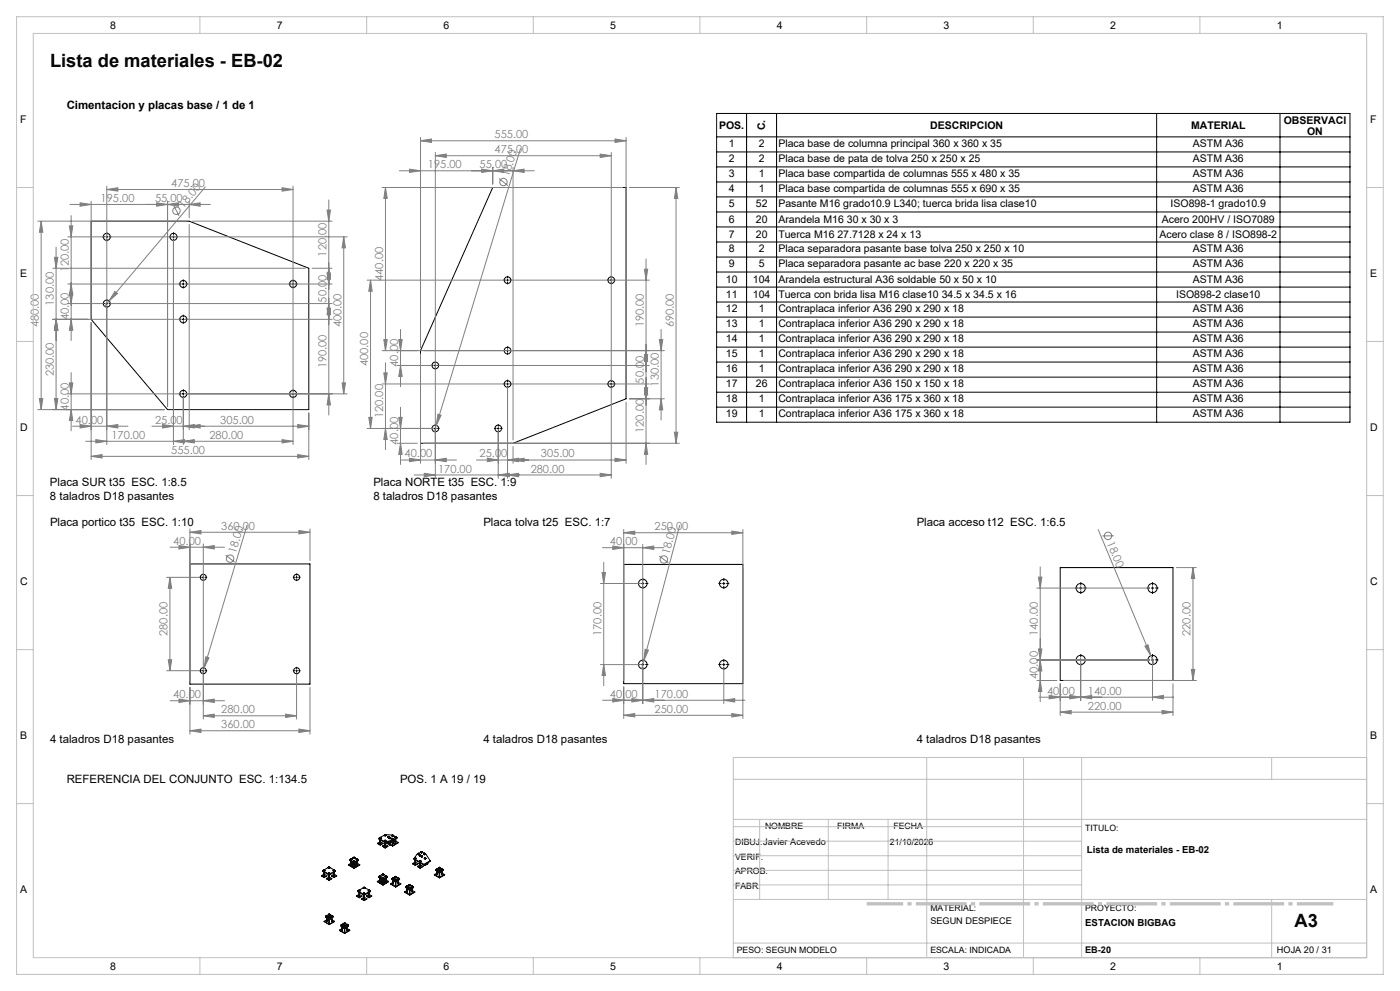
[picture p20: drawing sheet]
<svg xmlns="http://www.w3.org/2000/svg" width="420mm" height="297mm" viewBox="0 0 420 297" stroke-linecap="round" stroke-linejoin="round" font-family="sans-serif">
<defs><g id="words">
<g font-size="5.5">
<text x="15" y="19.9">Lista de materiales - EB-02</text>
<text x="388.4" y="277.8">A3</text>
</g>
<g font-size="3.4">
<text x="20" y="32.7">Cimentacion y placas base / 1 de 1</text>
<text x="15" y="145.7">Placa SUR t35 ESC. 1:8.5</text>
<text x="15" y="149.7">8 taladros D18 pasantes</text>
<text x="112" y="145.7">Placa NORTE t35 ESC. 1:9</text>
<text x="112" y="149.7">8 taladros D18 pasantes</text>
<text x="15" y="157.7">Placa portico t35 ESC. 1:10</text>
<text x="145" y="157.7">Placa tolva t25 ESC. 1:7</text>
<text x="275" y="157.7">Placa acceso t12 ESC. 1:6.5</text>
<text x="15" y="222.7">4 taladros D18 pasantes</text>
<text x="145" y="222.7">4 taladros D18 pasantes</text>
<text x="275" y="222.7">4 taladros D18 pasantes</text>
<text x="20" y="234.7">REFERENCIA DEL CONJUNTO ESC. 1:134.5</text>
<text x="120" y="234.7">POS. 1 A 19 / 19</text>
</g>
<g font-size="3.3" fill="#808080">
<text x="148.4" y="41.4">555.00</text>
<text x="148.4" y="45.9">475.00</text>
<text x="128.4" y="50.4">195.00</text>
<text x="143.9" y="50.4">55.00</text>
<text x="152.8" y="53.1" transform="rotate(-73 152.8 53.1)">18.00</text>
<text x="51.4" y="56">475.00</text>
<text x="30.2" y="60.5">195.00</text>
<text x="46.5" y="60.5">55.00</text>
<text x="55.1" y="62.5" transform="rotate(-50 55.1 62.5)">18.00</text>
<text x="97.9" y="76.9" transform="rotate(-90 97.9 76.9)">120.00</text>
<text x="20.6" y="81.6" transform="rotate(-90 20.6 81.6)">120.00</text>
<text x="114.9" y="84.2" transform="rotate(-90 114.9 84.2)">440.00</text>
<text x="16.1" y="91.6" transform="rotate(-90 16.1 91.6)">130.00</text>
<text x="20.6" y="96" transform="rotate(-90 20.6 96)">40.00</text>
<text x="97.9" y="90.7" transform="rotate(-90 97.9 90.7)">50.00</text>
<text x="11.6" y="98.1" transform="rotate(-90 11.6 98.1)">480.00</text>
<text x="102.4" y="98.1" transform="rotate(-90 102.4 98.1)">400.00</text>
<text x="193.1" y="98.1" transform="rotate(-90 193.1 98.1)">190.00</text>
<text x="202.1" y="98.1" transform="rotate(-90 202.1 98.1)">690.00</text>
<text x="16.1" y="112.8" transform="rotate(-90 16.1 112.8)">230.00</text>
<text x="97.9" y="110.4" transform="rotate(-90 97.9 110.4)">190.00</text>
<text x="110.4" y="109.7" transform="rotate(-90 110.4 109.7)">400.00</text>
<text x="119.4" y="109.9" transform="rotate(-90 119.4 109.9)">40.00</text>
<text x="193.1" y="114.9" transform="rotate(-90 193.1 114.9)">50.00</text>
<text x="197.6" y="115.9" transform="rotate(-90 197.6 115.9)">130.00</text>
<text x="20.6" y="123" transform="rotate(-90 20.6 123)">40.00</text>
<text x="114.9" y="125.3" transform="rotate(-90 114.9 125.3)">120.00</text>
<text x="22.7" y="127">40.00</text>
<text x="33.4" y="131.5">170.00</text>
<text x="46.5" y="127">25.00</text>
<text x="62.8" y="131.5">280.00</text>
<text x="66.1" y="127">305.00</text>
<text x="193.1" y="129.7" transform="rotate(-90 193.1 129.7)">120.00</text>
<text x="51.4" y="136">555.00</text>
<text x="119.4" y="133.3" transform="rotate(-90 119.4 133.3)">40.00</text>
<text x="121.4" y="137.1">40.00</text>
<text x="143.9" y="137.1">25.00</text>
<text x="162.3" y="137.1">305.00</text>
<text x="131.4" y="141.6">170.00</text>
<text x="159.2" y="141.6">280.00</text>
<text x="66.4" y="158.8">360.00</text>
<text x="196.4" y="158.9">250.00</text>
<text x="52" y="163.3">40.00</text>
<text x="70.8" y="166" transform="rotate(-73 70.8 166)">18.00</text>
<text x="183" y="163.4">40.00</text>
<text x="200.8" y="166.2" transform="rotate(-75 200.8 166.2)">18.00</text>
<text x="332" y="162.7" transform="rotate(67 332 162.7)">18.00</text>
<text x="50.3" y="190.6" transform="rotate(-90 50.3 190.6)">280.00</text>
<text x="180.4" y="190.6" transform="rotate(-90 180.4 190.6)">170.00</text>
<text x="311.4" y="190.6" transform="rotate(-90 311.4 190.6)">140.00</text>
<text x="357.2" y="190.6" transform="rotate(-90 357.2 190.6)">220.00</text>
<text x="311.4" y="203.5" transform="rotate(-90 311.4 203.5)">40.00</text>
<text x="52" y="209.3">40.00</text>
<text x="183" y="209.1">40.00</text>
<text x="196.4" y="209.1">170.00</text>
<text x="314.1" y="208.2">40.00</text>
<text x="326.4" y="208.2">140.00</text>
<text x="66.4" y="213.8">280.00</text>
<text x="196.4" y="213.6">250.00</text>
<text x="326.4" y="212.7">220.00</text>
<text x="66.4" y="218.3">360.00</text>
</g>
<g font-size="3.2">
<text x="33" y="8.6">8</text>
<text x="83" y="8.6">7</text>
<text x="133" y="8.6">6</text>
<text x="183" y="8.6">5</text>
<text x="233" y="8.6">4</text>
<text x="283" y="8.6">3</text>
<text x="333" y="8.6">2</text>
<text x="383" y="8.6">1</text>
<text x="6" y="36.8">F</text>
<text x="215.7" y="38.6">POS.</text>
<text x="229.6" y="39.1" transform="rotate(-90 229.6 39.1)">C.</text>
<text x="279" y="38.6">DESCRIPCION</text>
<text x="357.3" y="38.6">MATERIAL</text>
<text x="385.1" y="37.1">OBSERVACI</text>
<text x="392.1" y="40.4">ON</text>
<text x="411" y="36.8">F</text>
<text x="218.6" y="44">1</text>
<text x="227.6" y="44">2</text>
<text x="233.5" y="44">Placa base de columna principal 360 x 360 x 35</text>
<text x="357.9" y="44">ASTM A36</text>
<text x="218.6" y="48.5">2</text>
<text x="218.6" y="53">3</text>
<text x="227.6" y="48.5">2</text>
<text x="227.6" y="53">1</text>
<text x="233.5" y="48.5">Placa base de pata de tolva 250 x 250 x 25</text>
<text x="233.5" y="53">Placa base compartida de columnas 555 x 480 x 35</text>
<text x="357.9" y="48.5">ASTM A36</text>
<text x="357.9" y="53">ASTM A36</text>
<text x="218.6" y="57.5">4</text>
<text x="227.6" y="57.5">1</text>
<text x="233.5" y="57.5">Placa base compartida de columnas 555 x 690 x 35</text>
<text x="357.9" y="57.5">ASTM A36</text>
<text x="218.6" y="62">5</text>
<text x="226.7" y="62">52</text>
<text x="233.5" y="62">Pasante M16 grado10.9 L340; tuerca brida lisa clase10</text>
<text x="351.2" y="62">ISO898-1 grado10.9</text>
<text x="218.6" y="66.8">6</text>
<text x="218.6" y="71.3">7</text>
<text x="226.7" y="66.8">20</text>
<text x="226.7" y="71.3">20</text>
<text x="233.5" y="66.8">Arandela M16 30 x 30 x 3</text>
<text x="233.5" y="71.3">Tuerca M16 27.7128 x 24 x 13</text>
<text x="347.8" y="71.3">Acero clase 8 / ISO898-2</text>
<text x="348.6" y="66.8">Acero 200HV / ISO7089</text>
<text x="218.6" y="75.5">8</text>
<text x="227.6" y="75.5">2</text>
<text x="233.5" y="75.5">Placa separadora pasante base tolva 250 x 250 x 10</text>
<text x="357.9" y="75.5">ASTM A36</text>
<text x="6" y="82.9">E</text>
<text x="218.6" y="80">9</text>
<text x="227.6" y="80">5</text>
<text x="233.5" y="80">Placa separadora pasante ac base 220 x 220 x 35</text>
<text x="357.9" y="80">ASTM A36</text>
<text x="411" y="82.9">E</text>
<text x="217.7" y="89.3">11</text>
<text x="217.7" y="84.8">10</text>
<text x="225.9" y="84.8">104</text>
<text x="225.9" y="89.3">104</text>
<text x="233.5" y="84.8">Arandela estructural A36 soldable 50 x 50 x 10</text>
<text x="233.5" y="89.3">Tuerca con brida lisa M16 clase10 34.5 x 34.5 x 16</text>
<text x="352.9" y="89.3">ISO898-2 clase10</text>
<text x="357.9" y="84.8">ASTM A36</text>
<text x="217.7" y="93.5">12</text>
<text x="227.6" y="93.5">1</text>
<text x="233.5" y="93.5">Contraplaca inferior A36 290 x 290 x 18</text>
<text x="357.9" y="93.5">ASTM A36</text>
<text x="217.7" y="98">13</text>
<text x="227.6" y="98">1</text>
<text x="233.5" y="98">Contraplaca inferior A36 290 x 290 x 18</text>
<text x="357.9" y="98">ASTM A36</text>
<text x="217.7" y="107">15</text>
<text x="217.7" y="102.5">14</text>
<text x="227.6" y="102.5">1</text>
<text x="227.6" y="107">1</text>
<text x="233.5" y="107">Contraplaca inferior A36 290 x 290 x 18</text>
<text x="233.5" y="102.5">Contraplaca inferior A36 290 x 290 x 18</text>
<text x="357.9" y="102.5">ASTM A36</text>
<text x="357.9" y="107">ASTM A36</text>
<text x="217.7" y="111.5">16</text>
<text x="227.6" y="111.5">1</text>
<text x="233.5" y="111.5">Contraplaca inferior A36 290 x 290 x 18</text>
<text x="357.9" y="111.5">ASTM A36</text>
<text x="217.7" y="116">17</text>
<text x="226.7" y="116">26</text>
<text x="233.5" y="116">Contraplaca inferior A36 150 x 150 x 18</text>
<text x="357.9" y="116">ASTM A36</text>
<text x="217.7" y="120.5">18</text>
<text x="217.7" y="125">19</text>
<text x="227.6" y="120.5">1</text>
<text x="227.6" y="125">1</text>
<text x="233.5" y="125">Contraplaca inferior A36 175 x 360 x 18</text>
<text x="233.5" y="120.5">Contraplaca inferior A36 175 x 360 x 18</text>
<text x="357.9" y="125">ASTM A36</text>
<text x="357.9" y="120.5">ASTM A36</text>
<text x="6" y="129.1">D</text>
<text x="411" y="129.1">D</text>
<text x="6" y="175.3">C</text>
<text x="411" y="175.3">C</text>
<text x="6" y="221.4">B</text>
<text x="411" y="221.4">B</text>
<text x="6" y="267.6">A</text>
<text x="411" y="267.6">A</text>
<text x="33" y="290.6">8</text>
<text x="83" y="290.6">7</text>
<text x="133" y="290.6">6</text>
<text x="183" y="290.6">5</text>
<text x="233" y="290.6">4</text>
<text x="283" y="290.6">3</text>
<text x="333" y="290.6">2</text>
<text x="383" y="290.6">1</text>
</g>
<g font-size="2.9">
<text x="326.1" y="255.6">Lista de materiales - EB-02</text>
<text x="325.6" y="277.5">ESTACION BIGBAG</text>
</g>
<g font-size="2.7">
<text x="279.1" y="276.8">SEGUN DESPIECE</text>
<text x="325.6" y="285.6">EB-20</text>
<text x="383.1" y="285.6">HOJA 20 / 31</text>
</g>
<g font-size="2.6">
<text x="229.5" y="248.4">NOMBRE</text>
<text x="251.1" y="248.4">FIRMA</text>
<text x="268" y="248.4">FECHA</text>
<text x="325.6" y="249">TITULO:</text>
<text x="220.5" y="253.3">DIBUJ.Javier Acevedo</text>
<text x="220.5" y="257.7">VERIF.</text>
<text x="267" y="253.3">21/10/2026</text>
<text x="220.5" y="262">APROB.</text>
<text x="220.5" y="266.4">FABR.</text>
<text x="279.1" y="273">MATERIAL:</text>
<text x="325.6" y="273">PROYECTO:</text>
<text x="221.1" y="285.5">PESO: SEGUN MODELO</text>
<text x="279.1" y="285.5">ESCALA: INDICADA</text>
</g>
</g></defs>
<g fill="none" stroke="#000" stroke-width=".3">
<path d="M215 34h190v92.5h-190zM224 34v92.5M233 34v92.5M347 34v92.5M384 34v92.5M147.8 56.2h40v63.3l-33.9 13.4h-27.7v-27.8zM215 41h190M215 45.5h190M215 50h190M215 54.5h190M215 59h190M27.3 66.3h29.5l35.8 14.1v42.4h-42.3l-23-27.1z"/>
<path d="M31.7 71h.6M32 70.7v.6M51.8 71h.6M52 70.7v.6M215 63.5h190M215 68h190M215 72.5h190M215 77h190M31.7 91h.6M32 90.7v.6M54.7 95.7h.6M54.7 85.1h.6"/>
<path d="M55 84.8v.6M55 95.4v.6M87.6 85.1h.6M87.9 84.8v.6M152 84h.5M152.3 83.7v.5M183.1 84h.6M183.4 83.7v.5M215 81.5h190M215 86h190M215 90.5h190M215 95h190"/>
<path d="M215 99.5h190M54.7 118h.6M55 117.8v.6M87.6 118h.6M87.9 117.8v.6M130.3 109.5h.6M130.6 109.3v.5M152 105.1h.5M152 115.1h.5M152.3 104.8v.5M152.3 114.8v.6M183.1 115.1h.6"/>
<path d="M183.4 114.8v.6M215 104h190M215 108.5h190M215 113h190M215 117.5h190M130.3 128.4h.6M130.6 128.1v.6M149.2 128.4h.6M149.5 128.1v.6M215 122h190M57 169h36v36h-36zM60.7 173h.5"/>
<path d="M61 172.8v.5M88.7 173h.5M89 172.8v.5M187.1 169.2h35.7v35.7h-35.7zM192.5 174.9h.7M192.8 174.5v.7M216.8 174.9h.7M217.1 174.5v.7M318.1 170.1h33.8v33.8h-33.8zM323.8 176.2h.8M324.2 175.9v.7M345.4 176.2h.7"/>
<path d="M345.8 175.9v.7M192.5 199.2h.7M192.8 198.8v.7M216.8 199.2h.7M217.1 198.8v.7M323.8 197.8h.8M324.2 197.4v.8M345.4 197.8h.7M345.8 197.4v.8M60.7 201h.5M61 200.8v.5M88.7 201h.5"/>
<path d="M89 200.8v.5M98.6 259.9v.2M98.6 259.9l-1.3 .8M98.6 260h-.1M98.7 259.9l-.1 .1M98.7 259.9v.1M98.7 259.8v.2M98.7 259.9h.1M98.8 259.9l-.2 .1M98.8 259.8l-.1 .2M98.8 259.9l-.2 .2M98.8 259.9l1.4 .8"/>
<path d="M98.8 260h.2M104.5 259.1l.8 .6M104.5 259.1l.8 .5M104.9 257.7v.2l1.3 .8 1.3-.8v-.2M104.9 257.8l1.3 .8 1.3-.8M104.9 257.7l1.3 .7M105.1 257.6l.2 .2M105.2 257.6v.1M105.2 257.5v.2M105.2 257.5l-.3 .2M105.2 257.6h-.1M105.3 257.4h.1"/>
<path d="M105.3 259.1v.1M105.3 257.5l-.1 .1M105.3 257.5v.1M105.3 257.4v.2M105.3 258.1v1.1M105.3 258.7l-.8 .4M105.3 257.8h.1M105.3 259.6v.1M105.4 259.1l-.1 .1M105.4 257.5l-.2 .1M105.4 258.2v1M105.4 258.7l.8 .5"/>
<path d="M105.4 259.7l.8 .5M105.4 259.7l.8-.4-.9 .4M105.4 259.7l.8 .4M105.6 257.6l-.4 .1M105.6 257.6l-.3 .2M105.8 258.4l-.4 .3 .8 .4M105.9 258.1l.2 .1M105.9 257.1l.3 .2M105.9 258.1l.3 .2M105.9 257.1l.3 .1M106.1 257l-.8 .6M106.1 257v.2"/>
<path d="M106.1 257l-.2 .1M106.1 258l.2 .1zM106.1 259.1l-.8 .5M106.2 256.9h.1M106.2 257.9h.1M106.2 258.7v1M106.2 257h.1M106.2 256.9l-.1 .3M106.2 257.9l-.1 .3M106.2 256.9v.1M106.2 257.9v.2M106.2 257.2v.1"/>
<path d="M106.2 258.3h.1M106.2 258.4v1.3M106.3 258.7l-.1 1M106.3 256.9l-.1 .1M106.3 257.9v.2M106.3 259.3l.7 .4M106.3 257l-.2 .2M106.3 259.1l.8 .6M106.3 257l.8 .4M106.3 259.1l.8 .5M106.3 257l.2 .1M106.5 258.1l-.4 .1"/>
<path d="M106.5 257.1l-.3 .1M106.5 257.1l-.3 .2M106.5 258.1l-.3 .2M106.6 258.4l.4 .3M106.9 257.6l.1 .1M106.9 257.6l.2 .2M107 257.6v.1M107 258.7l-.7 .5M107 259.7l-.8 .5M107 258.7l-.7 .4M107 259.7l-.8 .4M107.1 257.5h.1"/>
<path d="M107.1 257.4h.1M107.1 259.1v.1M107.1 257.5l-.1 .1M107.1 257.4v.2M107.1 258.2v1M107.1 258.7l-.8 .4M107.1 257.8h.1M107.1 259.6v.1M107.2 259.1l-.1 .1M107.2 257.5l-.2 .1M107.2 257.4l-.1 .2M107.2 258.1v1.1"/>
<path d="M107.2 258.7l.7 .4M107.2 257.5l-.2 .2M107.2 257.5l.3 .2M107.2 257.6h.2M107.4 257.6l-.3 .2M107.5 257.7l-1.3 .7M107.9 259.1l-.8 .5M107.9 259.1l-.8 .6M113.3 252.7l.8 .6M113.3 252.7l.8 .4M113.7 251.2v.3l1.8 1.1 2.3-.6M113.7 251.2l1.8 1.1"/>
<path d="M113.8 251.2l.3 .2M113.9 251.1l.1 .1M113.9 251.1l-.2 .1M113.9 251.1l-.1 .1M114 251h.1M114 252.7h.1M114 251v.1M114 251.1h.1M114 251v.2M114 251.7v1M114 252.3l-.7 .4M114.1 253.1v.2"/>
<path d="M114.1 252.7h-.1M114.1 251l-.1 .1M114.1 251.7v1M114.1 252.3l.8 .4M114.3 251.2h-.3M114.3 251.2l-.2 .2M114.3 251.2h.1M114.8 253.6l.7 .5M114.8 253.6l.7 .4M114.9 252.7l-.8 .6M114.9 252.7l-.8 .4M115.3 252h.5"/>
<path d="M115.3 250.3l.2 .2M115.3 252l.2 .2M115.4 250.3h-.1M115.5 253.5h.1M115.5 250.4l-1.5 .7M115.5 251.8h.1M115.5 250.2h.1M115.5 251.8l-.1 .2 .2-.2M115.5 251.9v.1M115.5 250.2v.1M115.5 250.1v.3M115.5 251.8v.4"/>
<path d="M115.5 253.1l-.7 .5M115.5 250.5h.1M115.5 252.3v1.3M115.5 254v.1M115.6 252.5l-.1 1.1M115.6 251.8l-.1 .2M115.6 250.2l-.1 .1M115.6 250.1l-.1 .2M115.6 250.2l2.1 .1M115.6 253.1l.7 .5M115.7 250.2l-.2 .2M115.7 250.3h.1"/>
<path d="M115.7 252.5l1.3 .8M115.8 252.5l1.2 .6M115.8 250.3l-.3 .2M115.8 252l-.3 .2M116.3 250.9l.1-.1 .1 .2M116.3 250.9l.3 .2M116.3 253.6l-.8 .4M116.3 253.6l-.8 .5M116.5 252.4v.1M116.5 250.7h.1M116.5 250.8h.1M116.5 250.7v.3"/>
<path d="M116.5 252.3v.2M116.6 251.1h.1M116.6 252.4l-.1 .1M116.6 250.7l-.1 .1M116.6 252.3v.1M116.8 251.2h.1M116.8 251.2l.2 .1M116.8 251.2l.2 .2M116.8 250.9l-.3 .1M116.8 250.9l-.2 .2M116.9 252.2h.1M116.9 252.7h.1"/>
<path d="M117 251h.1M116.9 251v.1M116.9 251.1h.1M116.9 251v.2M116.9 252.2v.5M117 251v.1M117 252.2v.5M117 251.3v.1M117 253.1v.2M117.1 252.7h-.1M117.1 251l-.2 .1M117.1 251l-.1 .1"/>
<path d="M117.1 252.2v.5M117.1 252.3l.6 .3M117.1 252.2l.6 .3M117.2 253.1v.1M117.2 253.1l.6 .4M117.2 253.1h-.2M117.2 253.2l.6 .4M117.2 253.2l-.2 .1M117.3 252.1l.4 .3M117.3 251.2h-.4M117.3 251.2l-.3 .2M117.3 251.2l-.3 .1"/>
<path d="M117.5 250.4l.2 .1M117.5 250.4l.3 .2M117.5 251.5l.3 .2M117.5 251.5l.3 .1M117.7 250.4v.1M117.7 251.5h.1M117.7 251.4v.1M117.7 251.4l-.2 .1M117.7 253h.1M117.8 250.3h.1M117.7 250.3v.1M117.7 251.4l.2-.1-.2 .1"/>
<path d="M117.7 251.4h.1M117.7 250.2l.1 .2M117.7 251.2v.2M117.7 252l.1 1M117.8 251.8l-.1 1.2M117.8 250.6h.1M117.8 251.6v.1M117.8 253.5v.1M117.8 251.8l-2.3 .5M117.8 252h.1M117.8 250.3l-.1 .1M117.8 250.2l-.1 .2"/>
<path d="M117.8 251.2v.2M117.8 252.6l.8 .4M117.8 252.5l.8-.4-.7 .4M117.9 250.3l-.2 .2M117.9 251.4l-.2 .1M117.9 250.3l.7 .4v.3M117.9 252.5l.8 .5M117.9 252.5l.8 .4M117.9 251.4l.1 .1M117.9 250.4h.1M118 250.4l-.2 .2M118 251.5l-.2 .2"/>
<path d="M118 251.5l-.2 .1M118.2 251.7l.4 .3-.8 .4M118.4 251h.2M118.4 251l.3 .2M118.4 251l.3 .1M118.5 250.8l.3 .1zM118.6 253l-.8 .6M118.6 253l-.8 .5M118.6 250.8h.1M118.6 252.5h.1M118.6 251.5v1M118.6 250.8v.1"/>
<path d="M118.7 251.1v.1M118.7 252.9v.1M118.7 252.5h-.1M118.7 250.7v.2M118.7 251.4v1.1M118.7 252.1l.8 .4M118.8 250.8l.3 .2M118.9 251h-.3M118.9 251l-.2 .1M118.9 251l-.2 .2M119.1 251l-1.3 .8M119.1 251v.2l-1.3 .8"/>
<path d="M119.5 252.5l-.8 .5M119.5 252.5l-.8 .4M123.8 258.8l.8 .6M123.8 258.8l.8 .4M124.2 257.3l3 1.7M124.2 257.3v.2l3 1.8M124.3 257.2l.3 .3M124.3 257.2l.3 .2M124.5 257.1v.2M124.5 257.2h-.2M124.5 257.2h.1M124.6 257.1h.1"/>
<path d="M124.5 258.8h.1M124.5 257v.3M124.5 257.7v1.1M124.5 258.4l-.7 .4M124.6 257.1v.1M124.6 257.7v1.1M124.6 257.4v.1M124.6 259.2v.2M124.6 258.8h-.1M124.6 257.1l-.1 .1zM124.6 257v.2M124.6 257.8v1"/>
<path d="M124.6 258.4l.8 .4M124.7 257.1l-.2 .2M124.7 257.2h.1M124.8 257.2l-.2 .2M124.8 257.2l-.2 .3M125.3 259.6l.7 .5M125.3 259.6l.7 .6M125.3 255.9v.1M125.3 255.9l.3 .3M125.4 258.8l-.8 .4M125.4 258.8l-.8 .6M125.4 255.9l.1 .1"/>
<path d="M125.4 255.8l-1.2 1.5M125.4 255.9h-.1M125.5 255.9l.2-.1-.2 .1M125.5 255.9h.1M125.5 255.7v.2M125.5 255.8h.1M125.7 255.9l-.2 .1M125.7 255.9h.1M125.8 258.1l.1-.1 .1 .2M125.8 256.4l.2 .1M125.8 256.4l.2 .2M125.8 258.1l.2 .2"/>
<path d="M125.8 258.1l.2 .1M125.8 255.9l-.2 .3M125.9 256.3l.1 .1M125.9 256.3l-.1 .1M126 257.9h.1M126 256.2h.1M126 259.6h.1M126 258h.1M126 256.2v.2M126 256.3h.1M126 257.9v.3M126 258.6v1.1"/>
<path d="M126 259.2l-.7 .4M126 256.5v.1M126 258.2v.1M126.1 259.6h-.1M126.1 257.9l-.1 .1M126.1 256.3l-.1 .1M126.1 256.3h-.1M126.1 258.7v.9M126.1 259.2l.8 .4M126.2 256.3l-.2 .1M126.2 255.4l.3 .3M126.2 255.4l.3 .2"/>
<path d="M126.2 256.3l.1 .1M126.3 256.7h.1M126.3 256.7l.2 .2M126.3 256.7l.2 .1M126.3 258.1l-.3 .1M126.3 256.4l-.3 .2M126.3 258.1l-.3 .2M126.3 255.4h-.1M126.3 256.4l-.3 .1M126.4 255.5l.2-.2 .7 .4-.1 .3M126.4 255.5l-.8 .4M126.4 255.3h.1"/>
<path d="M126.4 255.3v.1M126.4 255.2v.3M126.4 256.6l.2-.1-.1 .1M126.4 256.6v.1M126.5 256.5h.1M126.5 256.6h.1M126.5 255.6v.1M126.5 255.3l-.1 .1M126.5 255.2v.1M126.5 256.5v.1M126.5 256.8v.1M126.6 255.4h.1"/>
<path d="M126.7 255.4l-.2 .2M126.7 255.4l-.2 .3M126.8 256.7h-.4M126.8 256.7l-.3 .1M126.8 256.7l-.3 .2M126.9 259.6l-.9 .5M126.9 259.6l-.9 .6M127.1 255.9l.3 .3M127.1 255.9l.3 .2M127.2 259v.3M127.2 255.8l.3 .1zM127.2 255.9v.1"/>
<path d="M127.2 255.9h.1M127.2 255.9h-.1M127.3 255.8h.1M127.3 257.2l.2 .3M127.3 259.2l.2 .2M127.3 257.2l.2 .2M127.3 255.8v.1M127.4 259.1l.1 .1M127.4 256.1v.1M127.4 257.2l.1 .1M127.4 255.7v.2M127.4 257.2h-.1"/>
<path d="M127.5 257v.3M127.5 257.2l.2-.1-.2 .1M127.5 257.2h.1M127.5 255.9l-.3 .1M127.5 255.9h.1M127.5 257.1v.1M127.5 255.8l1.5 2.1M127.5 257.4v.1M127.5 259.2v.2M127.6 255.9l-.2 .3M127.6 257v.2M127.6 255.9l-.2 .2"/>
<path d="M127.7 257.1l-.2 .2M127.7 257.2h.1M127.8 257.2l-.3 .2M127.8 257.2l-.3 .3M128.2 258.7l.1 .1M128.3 258.8l-.8 .4M128.3 258.8l-.8 .6M129 257.9v.3l-1.8 1.1M129 257.9l-1.8 1.1M131.8 260h.1M131.8 259.9v.1M131.8 260v.1"/>
<path d="M131.9 259.9l-.1 .1M131.9 260h-.1M96.4 262.4l.9 .6M96.4 262.4l.9 .5M96.8 260.9v.3l1.9 1.1 1.9-1.1v-.3M96.8 260.9l1.9 1.1M97 260.9l.3 .2M97.1 260.9h.1M97.1 260.8l.1 .1M97.1 260.8l-.3 .1M97.1 260.8l-.1 .1M97.2 262.4v.1"/>
<path d="M97.2 260.7v.1M97.2 260.8h.1M97.2 261.4v1.1M97.2 262l-.8 .4M97.2 260.7h.1M97.3 261.1h.1M97.3 262.9v.1M97.3 276.1l1.5 1M97.3 276.1l1.5 .9M97.3 261.4l-.1 1.1M97.3 260.7l-.1 .1M97.3 262l.7 .4"/>
<path d="M97.5 260.9h-.3M97.5 260.9l-.2 .2M97.6 274.6v.2l1.2 .7 1.1-.7v-.2M97.6 274.6l1.2 .7M97.8 274.6h-.2M97.8 274.5v.1M97.8 274.5l.3 .2M97.8 274.6l.3 .1M97.9 274.5l.1 .1M97.9 263.3l.8 .5M97.9 274.4l.1 .2M97.9 263.3l.8 .4"/>
<path d="M97.9 274.4l-.1 .1M98 276.1v.1M98 274.4v.1M98 275.1v1.1M98 275.7l-.7 .4M98 262.4l-.7 .6M98 262.4l-.7 .5M98.1 274.4l-.1 .1M98.1 274.7h.1M98.1 275.1l-.1 1.1M98.1 274.4h.1M98.3 274.5l-.3 .1"/>
<path d="M98.3 274.5l-.2 .2M98.5 261.7l.2 .2M98.5 260l.2 .2M98.5 274.1h.2M98.5 274.1l-.4 .3M98.5 275.4l-.4 .2M98.5 275l.3 .1M98.5 274.1h.1M98.5 275h.1M98.5 275l.3 .2M98.5 274.1l.3 .2M98.5 274.1l.3 .1"/>
<path d="M98.6 260v.1M98.6 261.7v.1M98.6 261.7h-.1M98.7 263.2v.1M98.7 275h.1M98.7 274.1h.1M98.7 261.7l.1-.1-.2 .1M98.7 261.7h-.1M98.7 261.5v.2M98.7 262.2v1.1M98.7 274.8v.2M98.7 262.9l-.8 .4"/>
<path d="M98.7 274.8l-.2 .2M98.7 274.8h.1M98.7 274h.1M98.7 262v1.3M98.7 275.7h.1M98.7 276.5v.1M98.7 274.8v.1M98.7 260.2h.1M98.7 261.9h.1M98.7 263.7v.1M98.8 274.8l-.1 .1M98.8 273.9l-.1 .1"/>
<path d="M98.8 261.5v.2M98.8 274.2v.1M98.8 275.1v.1M98.8 275.3l-.1 1.3M98.8 277v.1M98.8 262.9l.7 .4M98.8 276.5l-.1 .1M98.8 274h-.1M98.8 274h.1M98.8 274.8h.1M98.8 275.5v1.1M99 261.7l-.4 .1"/>
<path d="M99 261.7l-.3 .2M99 260l-.3 .2M99 275.4l.5 .2M99.1 275h-.4M99.1 274.1h-.4M99.1 274.1l.3 .3M99.1 275l-.3 .1M99.1 274.1h.1M99.1 275h.1M99.1 275l-.3 .2M99.1 274.1l-.3 .1M99.1 274.1l-.3 .2"/>
<path d="M99.3 274.5l.2 .2M99.4 274.5v.1M99.4 262.4l.8 .6M99.4 262.4l.8 .5M99.4 274.4l-.1 .1M99.5 276.1h.1M99.5 274.4h.1M99.5 274.4l-.1 .1M99.5 274.4v.1M99.5 274.4l-.1 .2M99.5 275.1v1.1M99.5 263.3l-.8 .4"/>
<path d="M99.5 263.3l-.8 .5M99.5 274.7h.1M99.6 274.4l-.2 .1M99.6 275.1l-.1 1.1M99.6 274.4l-.1 .1M99.6 275.7l.7 .4M99.8 274.5l-.4 .1M99.8 274.6h.1M99.8 274.6l-.3 .1M99.8 274.5l-.3 .2M99.8 274.5v.1M99.9 260.9h.2"/>
<path d="M99.9 274.6l-1.1 .7M99.9 260.9l.3 .2M100.2 260.8h.1M100.2 262.4v.1M100.2 260.7l.1 .1h-.1M100.2 260.7l-.1 .2M100.2 261.4v1.1M100.2 262l-.8 .4M100.2 261.1h.1M100.2 262.9v.1M100.3 261.4l-.1 1.1M100.3 262l.7 .4"/>
<path d="M100.3 260.8l-.2 .1M100.3 276.1l-1.5 1M100.3 260.8l.3 .1M100.3 276.1l-1.5 .9M100.3 260.8l.2 .1M100.5 260.9l-.3 .2M100.6 260.9l-1.9 1.1M101 262.4l-.8 .5M101 262.4l-.8 .6M101.9 278.8l1.5 .8M101.9 278.8l1.5 .9M102.2 277.3l1.2 .7"/>
<path d="M102.2 277.3v.2l1.2 .7 1.2-.7v-.2M102.4 277.2l-.2 .1M102.4 277.2l.3 .1M102.4 277.2l.3 .2M102.5 277.2h.1M102.5 277.1l.1 .1M102.5 277.1l-.1 .1M102.6 277.1h.1M102.6 278.8h.1M102.6 277v.1M102.6 277.7v1.1M102.6 278.3l-.7 .5"/>
<path d="M102.7 277.3v.1M102.7 277l-.1 .1M102.7 277.8l-.1 1M102.7 277.1h-.1M102.7 277v.1M102.8 277.1l-.2 .1M102.8 277.1l.1 .1M102.9 277.2l-.2 .1M102.9 277.2l-.2 .2M103.1 277.6h.2M103.1 276.8l-.4 .2M103.1 276.8l.3 .1"/>
<path d="M103.1 276.8h.1M103.1 277.6v.1M103.1 276.8l.3 .2M103.1 277.6l.3 .2M103.2 278.1l-.5 .2M103.3 276.8h.1M103.3 277.6h.1M103.3 276.6v.2M103.3 276.7l-.2 .1M103.3 276.7l.2-.1-.1 .1M103.4 276.6h.1M103.4 277.5h.1"/>
<path d="M103.3 278.3v.1M103.3 279.2h.1M103.3 276.6h.1M103.3 277.5h.1M103.3 276.6l.1 .1M103.3 278.2v1M103.4 276.6l-.1 .1M103.4 277.5h.1l-.2 .1M103.4 277.5l-.1 .1M103.4 276.9v.1M103.4 278v1.2M103.4 279.6v.1"/>
<path d="M103.4 278.3v.1M103.4 279.2h-.1M103.6 276.8h-.3M103.6 277.6h-.3M103.6 277.6l-.2 .2M103.6 276.8l.4 .2M103.6 278.1l.5 .2M103.6 276.8l-.2 .1M103.6 276.8h.1M103.6 276.8l-.2 .2M103.9 277.2l.2 .2M103.9 277.2l.2 .1"/>
<path d="M104 277.2h.1M104 277.1v.1M104 277.1l-.1 .1M104.1 277.1h.1M104.1 278.8h.1M104.1 277v.1M104.1 277.8v1M104.1 277l-.1 .1M104.1 277.3v.1M104.2 277.7l-.1 1.1M104.2 277l-.2 .1M104.2 277.1h-.1"/>
<path d="M104.2 277v.1M104.2 278.3l.7 .5M104.2 277.1l-.2 .1M104.2 277.1l.2 .1M104.4 277.2l.2 .1M104.4 277.2l-.3 .1M104.4 277.2l-.3 .2M104.6 277.3l-1.2 .7M104.9 278.8l-1.5 .9M104.9 278.8l-1.5 .8M106.2 260.1v.1M107 268.5l.8 .5"/>
<path d="M107 268.5l.8 .6M107.4 267l1.9 1.1 1.8-1.1M107.4 267v.2l1.9 1.1 1.8-1.1v-.2M107.5 266.9l.3 .2M107.5 266.9l.3 .3M107.6 266.9l.1 .1M107.6 266.8l-.2 .2M107.6 266.9h-.1M107.7 268.5h.1M107.7 266.8h.1M107.7 266.8v.1M107.7 266.7v.3"/>
<path d="M107.7 267.4v1.1M107.7 268.1l-.7 .4M107.7 266.9h.3M107.8 267.1v.1M107.8 269v.1M107.8 268.5h-.1M107.8 267.5v1M107.8 268.1l.7 .4M108 266.9l-.2 .3M108 266.9l-.2 .2M108.4 269.3l.9 .5M108.4 269.3l.9 .6"/>
<path d="M108.5 268.5l-.7 .5M108.5 268.5l-.7 .6M109 266.1l.3 .2M109 267.8v.1M109 267.9l.3 .1 .2-.1M109 267.8l.3 .2M109.1 267.8v.1M109.1 266l-1.4 1M109.1 266.1v.1M109.1 266v.2M109.1 267.7v.2M109.1 266l-.1 .1"/>
<path d="M109.1 267.7l-.1 .1M109.2 265.9h.1M109.2 267.6h.1M109.2 269.3v.1M109.2 267.7h.2l-.3 .1M109.2 267.7l-.1 .1M109.2 266l-.1 .1M109.2 266h.1M109.2 265.9v.1M109.2 267.6v.2M109.2 268.3v1.1M109.2 268.9l-.8 .4"/>
<path d="M109.3 266.3h.1M109.3 268v1.4M109.3 269.8v.1M109.3 269.3l-.1 .1M109.3 266l-.2 .1M109.3 265.9l-.1 .1M109.3 267.6v.1M109.3 268.9l.7 .4M109.4 266l-.3 .2M109.4 266l1.3 .9M109.4 266l.1 .1M109.5 267.8l-.4 .1"/>
<path d="M109.5 266.1l-.2 .2M109.5 267.8v.1M109.5 267.8l-.2 .2M109.9 268.5l.8 .5M109.9 268.5l.8 .6M110 269.3l-.7 .5M110 269.3l-.7 .6M110.5 266.9l.1 .1M110.5 266.9l.2 .2M110.5 266.9l.2 .3M110.6 266.9v.1M110.7 268.5h.1"/>
<path d="M110.7 266.8l-.1 .1M110.7 266.8v.1M110.7 267.5v1M110.7 268.1l-.8 .4M110.7 266.8h.1M110.7 267.1v.1M110.7 269v.1M110.8 268.5h-.1M110.8 266.8l-.2 .1M110.8 266.7l-.1 .2M110.8 267.4v1.1M110.8 268.1l.7 .4"/>
<path d="M110.8 266.9l-.2 .1M110.8 266.8l.3 .2M110.8 266.9h.2M111 266.9l-.3 .2M111 266.9l-.3 .3M111.5 268.5l-.8 .5M111.5 268.5l-.8 .6M113.2 264.2l.8 .4M113.2 264.2l.8 .5M113.6 262.9l1.3 .7M113.6 262.7v.2l1.3 .8M113.6 262.7l1.3 .8"/>
<path d="M113.7 262.6l.3 .3M113.7 262.6l.3 .2M113.9 262.6h.1M113.9 262.6h-.2M113.9 262.7h-.3M113.9 262.4h.1M113.9 264.2h.1M113.9 262.4v.3M113.9 263.1v1.1M113.9 263.7l-.7 .5M114 262.8v.1M114 264.6v.1"/>
<path d="M114.1 264.2h-.2M114.1 262.5l-.2 .1M114.1 263.2v1M114.1 263.7l.7 .5M114.1 264.7l.8 .6M114.1 264.7l.8 .4M114.1 264.7l.7-.4-.8 .4M114.1 263.7l.7 .4M114.1 262.5l-.2 .2M114.1 262.6h.2M114.3 262.6l-.3 .3M114.3 262.6l-.3 .2"/>
<path d="M114.5 263.4l-.4 .3M114.6 262.1l.3 .2M114.6 263.1l.3 .2M114.8 263.1h.1M114.8 263.1v.1M114.8 263.1h-.2M114.8 262l-.2 .1M114.8 262.1l.2-.1zM114.8 262h.1M114.8 262.2l.2-.2 .7 .4M114.8 262.2v-.2l-.7 .5M114.8 263.1l.2-.1z"/>
<path d="M114.8 264.2l-.8 .4M114.9 263h.1M114.8 263.7l.1 1M114.8 261.9v.3M114.8 262.9v.3M114.9 261.9h.1M114.9 263.3h.1M114.9 263.5v1.2M114.9 265.1v.2M114.9 263.6v.1M114.9 261.9v.1M114.9 262.9v.2"/>
<path d="M114.9 264.3l.8 .4M115 263.1l-.2 .1M115 263.1h.1M115 264.2l.8 .5M115 264.2l.8 .4M115 262l.1 .1M115.1 262.1l-.2 .2M115.1 263.1l-.2 .2M115.1 262.1v.1M115.3 263.4l.4 .3M115.5 262.6v.1M115.5 262.6l.3 .3"/>
<path d="M115.6 262.5l.1 .2M115.6 262.6h-.1M115.7 262.6h.1M115.7 263.7l-.8 .5M115.7 264.7l-.8 .6M115.7 264.7l-.8 .4M115.7 263.7l-.8 .4M115.7 262.4h.1M115.7 264.2h.1M115.7 262.7l.2-.2 .3 .2M115.7 262.4v.3M115.7 263.2v1"/>
<path d="M115.7 263.7l-.7 .5M115.8 264.6v.1M115.9 264.2h-.2M115.9 262.5l-.2 .1M115.9 262.4v.1M115.9 263.1v1.1M115.9 263.7l.7 .5M115.9 262.6h.2M116.1 262.6l-.3 .3M116.2 262.9l-1.3 .7M116.2 262.7v.2l-1.3 .8M116.2 262.7l-1.3 .8"/>
<path d="M116.6 264.2l-.8 .4M116.6 264.2l-.8 .5M117.2 264.9l1.5 .9M117.2 264.9l1.5 .8M117.5 263.4v.2l1.2 .7 1.2-.7v-.2M117.5 263.4l1.2 .7M117.7 263.2v.1M117.7 263.3l-.2 .1M117.7 263.2l.3 .3M117.8 263.1l.1 .2M117.8 263.2h-.1M117.9 264.8h.1"/>
<path d="M117.9 263.1v.1M117.9 263.1v.2M117.9 263.8v1.1M117.9 264.4l-.7 .5M117.9 263.1h.1M118 263.1l-.1 .1M118 263.9l-.1 1M118 263.1v.1M118.1 263.1l-.2 .2M118.1 263.2h.1M118.2 263.2l-.2 .3M118.4 262.8l.2-.1v.2"/>
<path d="M118.4 262.9l-.4 .2M118.4 262.8v.1M118.4 263.7h.1M118.4 263.7l.3 .1M118.4 263.7l.3 .2M118.4 262.9l.3 .1M118.4 262.8l.3 .2M118.5 264.1l-.5 .3M118.6 262.8v.1M118.6 263.7h.1M118.6 263.6v.1M118.6 263.6l-.2 .1"/>
<path d="M118.7 262.7h.1M118.7 263.6h.1M118.6 264.4h.1M118.6 265.3h.1M118.6 262.7v.1M118.6 262.7h.1M118.6 263.6h.1M118.6 263.5v.1M118.6 264.2l.1 1.1M118.7 262.7h.1l-.2 .1M118.7 263.5l-.1 .1M118.7 264.1l-.1 1.2"/>
<path d="M118.7 263h.1M118.7 263.8v.1M118.7 265.7v.1M118.7 264.4h.1M118.8 263.6l-.2 .1M118.8 263.6l.2 .1M119 262.8l-.4 .1M119 262.9l.3 .4M119 264.1l.4 .3M119 263.7l-.3 .2M119 262.8l-.3 .2M119 263.7l-.3 .1"/>
<path d="M119 262.8v.1M119 263.7h.1M119 262.9l-.3 .1M119.2 263.2l.3 .3M119.2 263.2l.3 .2M119.3 263.2v.1M119.3 263.2h-.1M119.4 263.1h.1M119.4 264.8v.1M119.4 263.1v.1M119.4 263.8v1.1M119.4 263.1l-.1 .1"/>
<path d="M119.5 263.4v.1M119.5 263.8l-.1 1.1M119.5 263.1l-.2 .1M119.5 263.1l-.1 .1M119.5 263.1v.1M119.5 264.4l.7 .5M119.6 263.1l-.3 .2M119.6 263.2h.1M119.7 263.3l.2 .1M119.7 263.2l-.2 .3M119.7 263.2l-.2 .2M119.9 263.4l-1.2 .7"/>
<path d="M120.2 264.9l-1.5 .8M120.2 264.9l-1.5 .9M121.4 267.3l1.5 .8M121.4 267.3l1.5 1M121.7 265.8l1.2 .7M121.7 265.8v.2l1.2 .7M121.9 265.7h.2M121.9 265.7l-.2 .1M121.9 265.7l.3 .1M121.9 265.7h.1M121.9 265.7l.3 .2M122.1 267.3h.1"/>
<path d="M122.1 265.6h.1M122.1 266.2v1.1M122.1 266.9l-.7 .4M122.2 265.8v.1M122.2 265.5l-.1 .2M122.2 267.3h-.1M122.2 266.3v1M122.4 265.7h-.3M122.4 265.7l-.2 .1M122.4 265.7l-.2 .2M122.7 265.3l-.6 .3M122.7 266.6l-.5 .2"/>
<path d="M122.7 265.3l.2 .2M122.7 265.3h.1M122.7 266.1l.2 .2M122.7 266.1l.2 .1M122.8 266.1h.1M122.8 265.3h.1M122.8 265.1v.2M122.8 266v.1M122.8 265.2l-.1 .1M122.8 266l-.1 .1M122.8 266.8v.1M122.8 267.7h.1"/>
<path d="M122.8 266h.1M122.8 265.1l.1 .1M122.8 266.7v1M122.9 265.1h.1M122.9 266h.1M122.9 265.1l-.1 .1M122.9 265.4v.1M122.9 266.2v.1M122.9 266.5v.2M122.9 268.1v.2M122.9 265.9l-.1 .2M123 266.8v.1"/>
<path d="M123 267.7h-.1M123 266h-.1M123 265.1l-.1 .1M123 265.1h.1M123 266.7v1M123 265.1l-.2 .2M123 265.2l.2 .1M123.2 266.1h-.4M123.2 265.3l.4 .2M123.2 266.1l-.3 .2M123.2 266.6l.4 .2M123.2 265.3l-.3 .1"/>
<path d="M123.2 265.3l-.3 .2M123.2 266.1l-.3 .1M123.4 265.7h.1M123.4 265.7l.2 .2M123.5 265.7h.1M123.6 265.6h.1M123.6 267.3h.1M123.6 265.5v.1M123.6 265.5l-.1 .1M123.6 266.3v1M123.7 265.5l-.2 .1M123.7 267.3h-.1"/>
<path d="M123.7 265.5l-.1 .1M123.7 266.2v1.1M123.7 266.9l.7 .4M123.9 265.7h-.4M123.9 265.7l.2 .1M123.9 265.7l-.3 .2M123.9 265.7h.1M124.1 265.8l-1.2 .7M124.1 265.8v.2l-1.2 .7M124.4 267.3l-1.5 1M124.4 267.3l-1.5 .8M126 260.1v.1"/>
<path d="M130.3 262.1l1.5 1M130.3 262.1l1.5 .9M130.7 260.6l1.1 .7M130.7 260.6v.2l1.1 .7M130.8 260.5l.2 .1M130.8 260.6h-.1M130.8 260.5v.1M130.8 260.5l.3 .2M131.1 262.1h.1M131.1 260.4h.1M131.1 260.4v.1M131.1 260.4l-.1 .2"/>
<path d="M131.1 261.1v1M131.1 261.7l-.8 .4M131.1 260.7h.1M131.2 261.1l-.1 1M131.2 260.4l-.1 .1M131.2 260.4h.1M131.4 260.5l-.4 .1M131.4 260.5l-.3 .2M131.4 260.5v.1M131.6 260.1h.2M131.6 260.9l.2 .1M131.6 260.1l-.4 .2"/>
<path d="M131.6 261.4l-.4 .2M131.6 260.1h.1M131.6 260.9l.2 .3M131.6 260.9l.2 .2M131.6 260.1l.2 .1M131.6 260.1l.2 .2M131.8 261.7h.1M131.8 262.5v.1M131.8 260.8v.1M131.8 260.8v.2M131.8 261.5v1.1M131.8 260.2v.1"/>
<path d="M131.8 261.1v.1M131.8 261.3v.2M131.8 263v.1M131.9 260.8l-.1 .1M131.9 261.7h.1M131.9 262.5l-.1 .1M131.9 261.5v1.1M132.1 261.4l.4 .2M132.1 260.1l.4 .4M132.1 260.1h-.3M132.1 260.9l-.3 .1M132.1 260.9l-.3 .2"/>
<path d="M132.1 260.1h.1M132.1 260.9l-.3 .3M132.1 260.1l-.3 .1M132.1 260.1l-.3 .2M132.3 260.5l.2 .1M132.3 260.5l.3 .2M132.3 260.5v.1M132.5 262.1h.1M132.5 260.4v.1M132.5 260.4v.2M132.5 261.1v1M132.6 260.7h.1"/>
<path d="M132.6 260.3l-.1 .2M132.6 261.1l-.1 1M132.6 260.4l-.1 .1M132.6 260.4h.1M132.6 261.7l.8 .4M132.9 260.5l-.4 .1M132.9 260.6h.1M132.9 260.6l-.3 .1M132.9 260.5v.1M133 260.6l-1.2 .7M133 260.6v.2l-1.2 .7M133.4 262.1l-1.6 .9"/>
<path d="M133.4 262.1l-1.6 1"/>
<circle cx="32" cy="71" r="1.07"/>
<circle cx="52" cy="71" r="1.07"/>
<circle cx="32" cy="91" r="1.07"/>
<circle cx="55" cy="95.7" r="1.05"/>
<circle cx="55" cy="85.1" r="1.05"/>
<circle cx="87.9" cy="85.1" r="1.06"/>
<circle cx="152.3" cy="84" r="1"/>
<circle cx="183.4" cy="84" r=".99"/>
<circle cx="55" cy="118" r="1.06"/>
<circle cx="87.9" cy="118" r="1.07"/>
<circle cx="130.6" cy="109.5" r=".99"/>
<circle cx="152.3" cy="115.1" r=".99"/>
<circle cx="152.3" cy="105.1" r="1"/>
<circle cx="183.4" cy="115.1" r=".98"/>
<circle cx="130.6" cy="128.4" r=".98"/>
<circle cx="149.5" cy="128.4" r=".99"/>
<circle cx="61" cy="173" r=".9"/>
<circle cx="89" cy="173" r=".9"/>
<circle cx="192.8" cy="174.9" r="1.28"/>
<circle cx="217.1" cy="174.9" r="1.29"/>
<circle cx="324.2" cy="176.2" r="1.4"/>
<circle cx="345.7" cy="176.2" r="1.38"/>
<circle cx="192.8" cy="199.2" r="1.28"/>
<circle cx="217.1" cy="199.2" r="1.29"/>
<circle cx="324.2" cy="197.8" r="1.39"/>
<circle cx="345.8" cy="197.8" r="1.37"/>
<circle cx="61" cy="201" r=".9"/>
<circle cx="89" cy="201" r=".9"/>
<circle cx="117.8" cy="251.2" r=".04"/>
<circle cx="127.5" cy="257" r=".06"/>
<circle cx="98.1" cy="274.4" r=".06"/>
<circle cx="98.7" cy="261.5" r=".06"/>
<circle cx="100.2" cy="260.7" r=".06"/>
<circle cx="122.2" cy="265.5" r=".06"/>
<circle cx="131.1" cy="260.4" r=".09"/>
<circle cx="131.9" cy="260.8" r=".06"/>
<circle cx="132.6" cy="260.4" r=".06"/>
</g>
<g fill="none" stroke="#808080" stroke-width=".3">
<path d="M32 56.8l3.3-.5v1zM32 55.8v34.2M32 56.8h55.9M61.6 56l-28.9 34.2M84.6 56.3l3.3 .5-3.3 .5zM87.9 55.8v61.2M98.6 59.9v64.5M114.7 56.2h72.1M115.6 56.2l.6 3.3h-1.1zM115.6 56.2v48.9M119.8 51.2h40.5M122.8 50.7l3.4 .5-3.4 .5z"/>
<path d="M126.2 42.2l3.2-.5v1zM126.2 41.2v62.9M126.2 42.2h61.6M130.6 46.7l3.3-.5v1zM130.6 45.7v81.7M130.6 46.7h52.8M144.5 50.7l3.3 .5-3.3 .5zM147.8 51.2l3.3-.5v1zM147.8 50.2v5M149.7 53.5l2.7 2.1M153.9 51.2l3.3-.5v1zM153.9 50.2v81.7"/>
<path d="M156.1 44.6l-25.2 82.9M180.1 46.2l3.3 .5-3.3 .5zM183.4 45.7v68.4M184.5 41.7l3.3 .5-3.3 .5zM187.8 41.2v77.3M188.8 56.2h15M202.8 56.2l.5 3.3h-1zM202.8 56.2v76.7M11.3 66.3h44.4M12.3 66.3l.5 3.3h-1zM12.3 66.3v56.5M16.3 77.1h1.1l-.6 3.3z"/>
<path d="M16.8 74v48.8M20.3 71h10.7M20.8 67.7h1l-.5 3.3zM21 61.3h42.1M21.3 64.6v37.5M24 60.8l3.3 .5-3.3 .5zM27.3 60.3v34.4M33.1 71h71M47 60.8l3.3 .5-3.3 .5zM50.3 61.3l3.3-.5v1zM50.3 60.3v61.4M52 72v61.2"/>
<path d="M52.1 61.7l1.6 3M56.8 61.3l3.2-.5v1zM56.8 60.3v5M56.8 67.3v61.5M57.7 66.3h41.9M98.1 63h1l-.5 3.3zM103.1 71l.5 3.3h-1zM103.1 71v47M193.8 77.6v61.6M15.8 95.7h38.2M15.8 80.4h75.8M16.8 95.7l.6 3.3h-1.1z"/>
<path d="M20.3 91h10.7M20.3 85.1h33.7M20.8 87.7h1l-.5 3.3zM21.3 95.7l.5 3.3h-1zM21.3 85.1l.5 3.3h-1zM27.3 96.7v41.1M32 92v41.2M32.7 90.2l-1.3 1.6M33.1 91h66.5M34.5 87.3l.7 .7-2.5 2.2zM56 95.7h43.6M56 85.1h43.6"/>
<path d="M93.6 80.4h6M98.1 92.4h1l-.5 3.3zM98.1 81.8h1l-.5 3.3zM98.6 91l.5 3.3h-1zM98.6 80.4l.5 3.3h-1zM110.1 84h41.2M111.2 84l.5 3.3h-1.1zM111.2 84v44.4M120.2 98.7v17.2M153.2 84h41.6M193.3 80.7h1l-.5 3.3zM198.3 98.7v27.2"/>
<path d="M11.8 119.4h1l-.5 3.4zM16.3 119.4h1.1l-.6 3.4zM20.3 118h33.7M20.8 114.8h1l-.5 3.2zM21.3 111.7v17.4M55 119.1v14.1M56 118h48.1M87.9 119.1v14.1M98.6 118l.5 3.4h-1zM102.6 114.8h1l-.5 3.2zM114.7 115.1h36.6M114.7 105.1h84.6"/>
<path d="M115.1 111.8h1.1l-.6 3.3zM115.1 101.8h1.1l-.6 3.3zM115.6 108.7v26.1M119.1 109.5h10.5M119.6 101.8h1l-.4 3.3zM120.2 109.5l.4 3.3h-1zM126.2 106.1v32.7M131.6 109.5h63.2M152.3 116.1v27.3M153.2 115.1h41.6M183.4 116.1v27.3M188.8 119.5h10.5"/>
<path d="M193.3 106.2h1l-.5 3.3zM193.3 116.2h1l-.5 3.3zM193.8 115.1l.5 3.3h-1zM193.8 105.1l.5 3.3h-1zM197.8 101.8h1l-.5 3.3zM198.3 119.5l.5 3.3h-1zM11.3 122.8h38M21.3 122.8l.5 3.2h-1zM21.8 127.7h16.6M24 127.2l3.3 .5-3.3 .6zM25.7 132.3h62.2M27.3 136.8l3.3-.6v1.1z"/>
<path d="M27.3 136.8h65.3M28.8 131.8l3.2 .5-3.2 .4zM32 127.7l3.3-.5v1.1zM45.6 127.7h47M48.8 127.2l3.2 .5-3.2 .6zM52 132.3l3.4-.5v.9zM55 127.7l3.3-.5v1.1zM55 132.3l3.3-.5v.9zM56.8 127.7l3.2-.5v1.1zM84.6 131.8l3.3 .5-3.3 .4zM89.3 136.2l3.3 .6-3.3 .5zM89.3 127.2l3.3 .5-3.3 .6z"/>
<path d="M92.6 123.8v14M110.1 128.4h19.5M110.6 125.1h1.1l-.5 3.3zM115.6 128.4l.6 3.3h-1.1zM119.1 132.9h6.1M119.6 125.1h1l-.4 3.3zM120.2 132.9l.4 3.3h-1zM120.2 122.1v17.1M120.4 137.9h16.5M122.8 137.3l3.4 .6-3.4 .5zM127.1 132.9h76.7M130.6 137.9l3.3-.6v1.1z"/>
<path d="M130.6 129.4v14M130.9 127.5l-.6 1.9M131.4 124.1l.9 .4-1.4 3zM142.9 137.9h44.9M146.2 137.3l3.3 .6-3.3 .5zM149.5 129.4v14M152.3 137.9l3.3-.6v1.1zM153.9 137.9l3.3-.6v1.1zM153.9 133.8v5M184.5 137.3l3.3 .6-3.3 .5zM187.8 120.5v18.3M193.8 132.9l.5 3.3h-1z"/>
<path d="M202.3 129.5h1l-.5 3.4zM57 159.5l3.3-.5v1zM57 158.5v45.5M57 159.5h36M74.1 157.4l-12.9 42.8M89.7 159l3.3 .5-3.3 .5zM93 158.5v9.5M124.2 142.3h59.2M127.3 141.8l3.3 .5-3.3 .6zM149.5 142.3l3.3-.5v1.1zM152.3 142.3l3.3-.5v1.1zM180.1 141.8l3.3 .5-3.3 .6z"/>
<path d="M187.1 159.7l3.3-.5v1zM187.1 158.7v45.2M187.1 159.7h35.7M203.9 157.5l-10.7 40.4M219.5 159.2l3.3 .5-3.3 .5zM222.8 158.7v56.7M329.5 158.7l15.7 37.8M50 173h10M51 173l.5 3.3h-1zM51 173v28M51 164h16.3M53.7 163.5l3.3 .5-3.3 .5z"/>
<path d="M61 164l3.3-.5v1zM61 163v37M67.7 166.4l2.7 2.1M180.1 174.9h11.7M180.6 171.6h1l-.5 3.3zM180.8 164.1h18.4M181.1 168.5v37M183.8 163.7l3.3 .4-3.3 .6zM192.8 164.1l3.3-.4v1zM192.8 163.2v35M197.8 166.6l2.7 2.1M311 176.2h33.7"/>
<path d="M311.5 173h1.1l-.5 3.2zM312.1 169.9v40.4M334.1 160.6h-3.4M352.9 170.1h6M357.9 170.1l.5 3.3h-1zM357.9 170.1v33.8M50.5 197.7h1l-.5 3.3zM61.7 196.8l1 .3-1.5 3.1zM180.1 199.2h11.7M181.1 199.2l.5 3.3h-1zM193.2 197.9l-.7 2.5M193.5 194.6l1 .3-1.3 3z"/>
<path d="M311 197.8h33.7M311.5 194.5h1.1l-.5 3.3zM312.1 197.8l.5 3.3h-1.1zM324.2 198.8v11.1M343.5 193.7l.9-.5 .8 3.3zM345.2 196.5l1.1 2.6M345.8 198.8v11.1M50 201h10M51 210h16.3M53.7 209.5l3.3 .5-3.3 .5zM57 219l3.3-.5v1zM57 206v14"/>
<path d="M57 219h36M61 214.5l3.3-.5v1zM61 210l3.3-.5v1zM61 202v13.5M61 214.5h28M61.2 200.2l-.5 1.7M85.7 214l3.3 .5-3.3 .5zM89 202v13.5M89.7 218.5l3.3 .5-3.3 .5zM93 206v14M180.8 209.9h42.7M183.8 209.4l3.3 .5-3.3 .5z"/>
<path d="M187.1 214.4l3.3-.5v1zM187.1 205.9v9.5M187.1 214.4h35.7M189.5 209.4l3.3 .5-3.3 .5zM192.8 209.9l3.3-.5v1zM192.8 200.2v10.7M217.1 209.9l3.3-.5v1zM217.1 200.2v10.7M219.5 213.9l3.3 .5-3.3 .5zM311 203.9h6.1M311.7 208.9h40.4M312.1 203.9l.5 3.4h-1.1z"/>
<path d="M314.7 208.4l3.4 .5-3.4 .5zM318.1 213.4l3.2-.5v1.1zM318.1 204.9v9.6M318.1 213.4h33.8M319.1 203.9h39.8M320.9 208.4l3.3 .5-3.3 .5zM324.2 208.9l3.3-.5v1zM345.8 208.9l3.2-.5v1zM348.6 212.9l3.3 .5-3.3 .6zM351.9 204.9v9.6M357.4 200.6h1l-.5 3.3z"/>
<circle cx="151" cy="54.5" r="1.12"/>
<circle cx="52.9" cy="63.2" r="1.11"/>
<circle cx="69" cy="167.4" r="1.11"/>
<circle cx="199.1" cy="167.7" r="1.11"/>
<circle cx="332.4" cy="160.6" r="1.12"/>
</g>
<g fill="none" stroke="#000" stroke-width=".3" stroke-dasharray="15.2 1.3 1.3 1.3" stroke-linecap="butt">
<path d="M31.5 71h-.8M32.1 70.4v-.8M32.1 71.6v.7M32.6 71h.8M51.5 71h-.8M52.1 70.4v-.8M52.1 71.6v.7M52.6 71h.8M31.5 91h-.8M32.1 90.4v-.8M32.1 91.6v.7M32.6 91h.8"/>
<path d="M54.4 95.7h-.8M54.4 85.1h-.8M55 95.1v-.8M55 96.3v.7M55 84.5v-.8M55 85.7v.7M55.6 95.7h.8M55.6 85.1h.8M87.4 85.1h-.8M87.9 84.5v-.8M87.9 85.7v.7M88.5 85.1h.8"/>
<path d="M151.7 83.9h-.7M152.3 83.4v-.7M152.3 84.5v.7M152.8 83.9h.8M182.8 83.9h-.7M183.4 83.4v-.7M183.4 84.5v.7M183.9 83.9h.8M54.4 118h-.8M55 117.4v-.7M55 118.6v.8M55.6 118h.8"/>
<path d="M87.4 118h-.8M87.9 117.4v-.7M87.9 118.6v.8M88.5 118h.8M130.1 109.5h-.8M130.6 108.9v-.7M130.6 110.1v.7M131.2 109.5h.7M151.7 105.1h-.7M151.7 115.1h-.7M152.3 104.5v-.7M152.3 105.6v.7"/>
<path d="M152.3 114.5v-.7M152.3 115.6v.7M152.8 105.1h.8M152.8 115.1h.8M182.8 115.1h-.7M183.4 114.5v-.7M183.4 115.6v.7M183.9 115.1h.8M130.1 128.4h-.8M130.6 127.8v-.7M130.6 128.9v.8M131.2 128.4h.7"/>
<path d="M148.9 128.4h-.7M149.5 127.8v-.7M149.5 128.9v.8M150.1 128.4h.7M60.5 173h-.6M61 172.5v-.6M61 173.5v.7M61.5 173h.7M88.5 173h-.7M89 172.5v-.6M89 173.5v.7M89.5 173h.6"/>
<path d="M192.1 174.9h-.9M192.9 174.1v-.9M192.9 175.6v.9M193.6 174.9h.9M216.4 174.9h-.9M217.1 174.1v-.9M217.1 175.6v.9M217.9 174.9h.9M323.5 176.2h-1M324.2 175.5v-1M324.2 177v1M325 176.2h1"/>
<path d="M345 176.2h-1M345.8 175.5v-1M345.8 177v1M346.5 176.2h1M192.1 199.1h-.9M192.9 198.4v-.9M192.9 199.9v.9M193.6 199.1h.9M216.4 199.1h-.9M217.1 198.4v-.9M217.1 199.9v.9M217.9 199.1h.9"/>
<path d="M323.5 197.8h-1M324.2 197v-1M324.2 198.5v1M325 197.8h1M345 197.8h-1M345.8 197v-1M345.8 198.5v1M346.5 197.8h1M60.5 201h-.6M61 200.5v-.6M61 201.5v.7M61.5 201h.7"/>
<path d="M88.5 201h-.7M89 200.5v-.6M89 201.5v.7M89.5 201h.6"/>
</g>
<path d="M260 270.9h140" fill="none" stroke="#c0c0c0" stroke-width="1" stroke-dasharray="15.2 1.3 1.3 1.3" stroke-dashoffset="4.3" stroke-linecap="butt"/>
<g fill="none" stroke="#c0c0c0" stroke-width=".3">
<path d="M5 5h410v287h-410zM10 10h400v277h-400zM60 5v5M110 5v5M160 5v5M210 5v5M260 5v5M310 5v5M360 5v5M5 56.2h5M410 56.2h5M5 102.3h5"/>
<path d="M410 102.3h5M5 148.5h5M410 148.5h5M5 194.7h5M410 194.7h5M220 233.6h190M278 227v60M307.1 227v60M324.5 227v60M381.5 227v6.6M410 227h-190v60M5 240.8h5"/>
<path d="M220 245.6h190M220 256.5h104.5M220 252.1h104.5M220 247.8h104.5M227.9 245.6v24M248.5 245.6v24M266.4 245.6v24M410 240.8h5M220 269.6h190M220 265.2h104.5M220 260.8h104.5M381.5 269.6v17.4"/>
<path d="M60 287v5M110 287v5M160 287v5M210 287v5M220 282.6h190M260 287v5M310 287v5M360 287v5"/>
</g>
<g fill="#808080">
<path d="M343.5 193.7l.9-.5 .8 3.3z"/>
<path d="M34.5 87.3l.7 .7-2.5 2.2z"/>
<path d="M131.4 124.1l.9 .4-1.4 3z"/>
<path d="M61.7 196.8l1 .3-1.5 3.1z"/>
<path d="M193.5 194.6l1 .3-1.3 3z"/>
<path d="M61 214.5l3.3-.5v1zM85.7 214l3.3 .5-3.3 .5zM57 219l3.3-.5v1zM89.7 218.5l3.3 .5-3.3 .5zM53.7 209.5l3.3 .5-3.3 .5zM61 210l3.3-.5v1zM57 159.5l3.3-.5v1zM89.7 159l3.3 .5-3.3 .5zM53.7 163.5l3.3 .5-3.3 .5zM61 164l3.3-.5v1zM189.5 209.4l3.3 .5-3.3 .5zM217.1 209.9l3.3-.5v1zM187.1 159.7l3.3-.5v1zM219.5 159.2l3.3 .5-3.3 .5zM183.8 209.4l3.3 .5-3.3 .5zM192.8 209.9l3.3-.5v1zM187.1 214.4l3.3-.5v1zM219.5 213.9l3.3 .5-3.3 .5zM183.8 163.7l3.3 .4-3.3 .6zM192.8 164.1l3.3-.4v1zM32 56.8l3.3-.5v1zM84.6 56.3l3.3 .5-3.3 .5zM27.3 136.8l3.3-.6v1.1zM89.3 136.2l3.3 .6-3.3 .5zM24 127.2l3.3 .5-3.3 .6zM32 127.7l3.3-.5v1.1zM28.8 131.8l3.2 .5-3.2 .4zM52 132.3l3.4-.5v.9zM48.8 127.2l3.2 .5-3.2 .6zM55 127.7l3.3-.5v1.1zM55 132.3l3.3-.5v.9zM84.6 131.8l3.3 .5-3.3 .4zM24 60.8l3.3 .5-3.3 .5zM50.3 61.3l3.3-.5v1zM47 60.8l3.3 .5-3.3 .5zM56.8 61.3l3.2-.5v1zM56.8 127.7l3.2-.5v1.1zM89.3 127.2l3.3 .5-3.3 .6zM130.6 46.7l3.3-.5v1zM180.1 46.2l3.3 .5-3.3 .5zM126.2 42.2l3.2-.5v1zM184.5 41.7l3.3 .5-3.3 .5zM122.8 137.3l3.4 .6-3.4 .5zM130.6 137.9l3.3-.6v1.1zM127.3 141.8l3.3 .5-3.3 .6zM149.5 142.3l3.3-.5v1.1zM146.2 137.3l3.3 .6-3.3 .5zM152.3 137.9l3.3-.6v1.1zM152.3 142.3l3.3-.5v1.1zM180.1 141.8l3.3 .5-3.3 .6zM122.8 50.7l3.4 .5-3.4 .5zM147.8 51.2l3.3-.5v1zM144.5 50.7l3.3 .5-3.3 .5zM153.9 51.2l3.3-.5v1zM153.9 137.9l3.3-.6v1.1zM184.5 137.3l3.3 .6-3.3 .5zM320.9 208.4l3.3 .5-3.3 .5zM345.8 208.9l3.2-.5v1zM318.1 213.4l3.2-.5v1.1zM348.6 212.9l3.3 .5-3.3 .6zM314.7 208.4l3.4 .5-3.4 .5zM324.2 208.9l3.3-.5v1z"/>
<path d="M50.5 197.7h1l-.5 3.3zM51 173l.5 3.3h-1zM181.1 199.2l.5 3.3h-1zM180.6 171.6h1l-.5 3.3zM102.6 114.8h1l-.5 3.2zM103.1 71l.5 3.3h-1zM11.8 119.4h1l-.5 3.4zM12.3 66.3l.5 3.3h-1zM21.3 122.8l.5 3.2h-1zM20.8 114.8h1l-.5 3.2zM98.6 118l.5 3.4h-1zM98.1 92.4h1l-.5 3.3zM21.3 95.7l.5 3.3h-1zM20.8 87.7h1l-.5 3.3zM98.6 91l.5 3.3h-1zM98.1 81.8h1l-.5 3.3zM21.3 85.1l.5 3.3h-1zM20.8 67.7h1l-.5 3.3zM16.3 119.4h1.1l-.6 3.4zM16.8 95.7l.6 3.3h-1.1zM16.8 95.7l.6 3.3h-1.1zM16.3 77.1h1.1l-.6 3.3zM98.6 80.4l.5 3.3h-1zM98.1 63h1l-.5 3.3zM110.6 125.1h1.1l-.5 3.3zM111.2 84l.5 3.3h-1.1zM202.3 129.5h1l-.5 3.4zM202.8 56.2l.5 3.3h-1zM120.2 132.9l.4 3.3h-1zM119.6 125.1h1l-.4 3.3zM115.6 128.4l.6 3.3h-1.1zM115.1 111.8h1.1l-.6 3.3zM193.8 115.1l.5 3.3h-1zM193.3 106.2h1l-.5 3.3zM120.2 109.5l.4 3.3h-1zM119.6 101.8h1l-.4 3.3zM193.8 105.1l.5 3.3h-1zM193.3 80.7h1l-.5 3.3zM193.8 132.9l.5 3.3h-1zM193.3 116.2h1l-.5 3.3zM198.3 119.5l.5 3.3h-1zM197.8 101.8h1l-.5 3.3zM115.1 101.8h1.1l-.6 3.3zM115.6 56.2l.6 3.3h-1.1zM312.1 197.8l.5 3.3h-1.1zM311.5 173h1.1l-.5 3.2zM357.4 200.6h1l-.5 3.3zM357.9 170.1l.5 3.3h-1zM312.1 203.9l.5 3.4h-1.1zM311.5 194.5h1.1l-.5 3.3z"/>
</g>
<use href="#words"/>
</svg>
